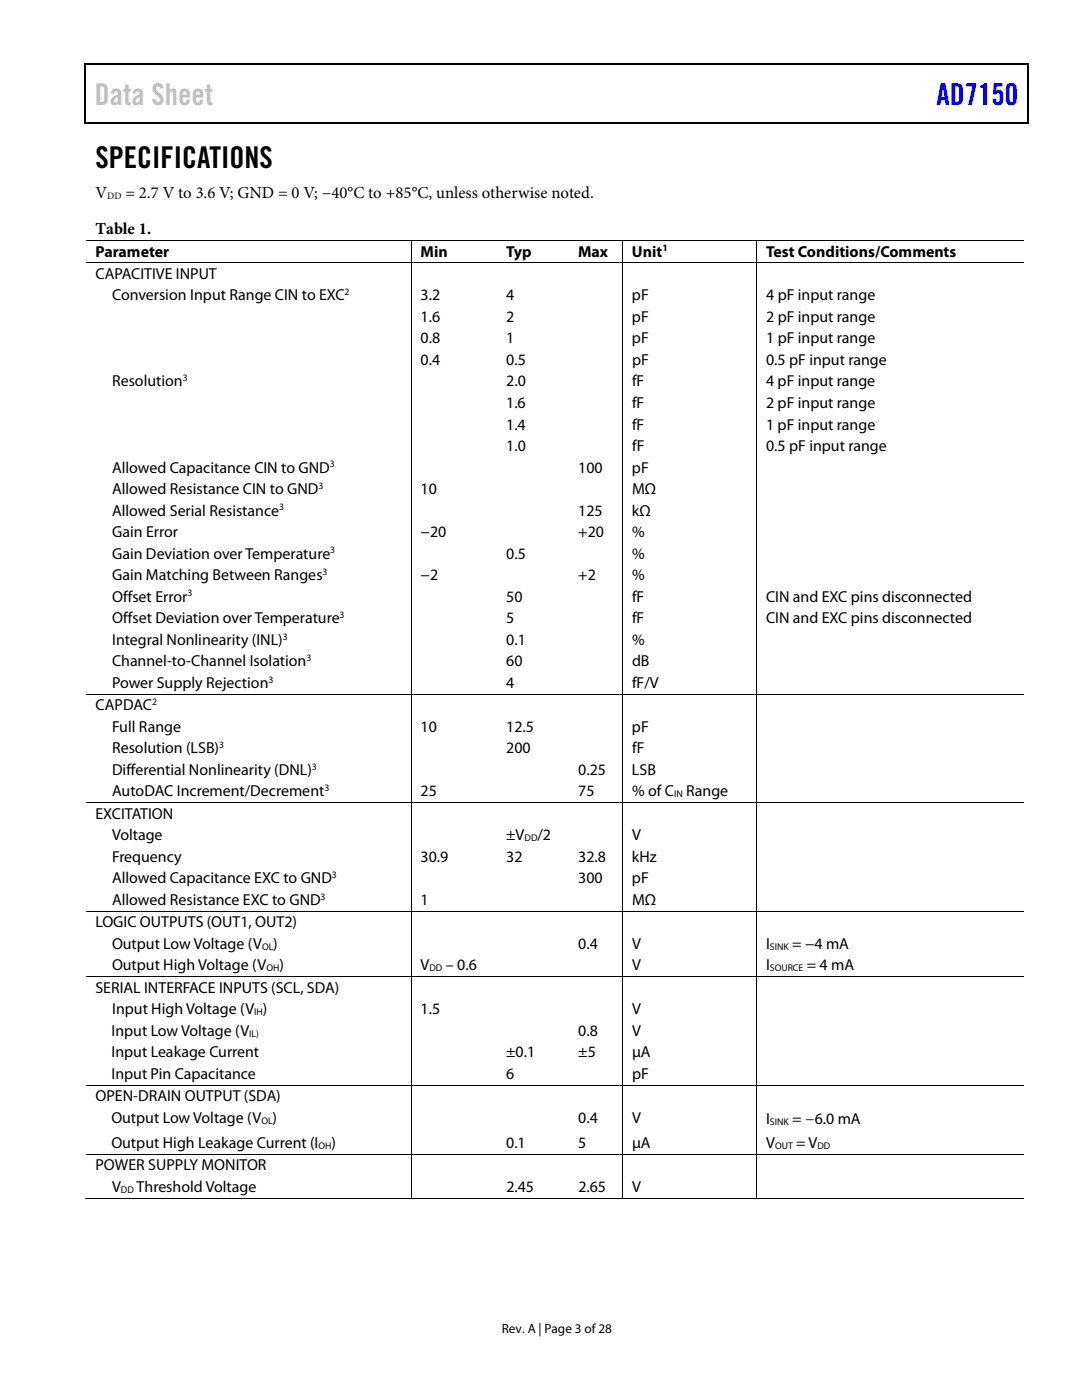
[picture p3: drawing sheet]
<svg xmlns="http://www.w3.org/2000/svg" width="216mm" height="279mm" viewBox="0 0 216 279" stroke-linecap="round" stroke-linejoin="round" font-family="sans-serif">
<defs><g id="words">
<text font-size="6" fill="#c0c0c0" x="18.9" y="21">Data Sheet</text>
<text font-size="6" fill="#00f" x="186.9" y="21">AD7150</text>
<text font-size="6" x="19" y="33.6">SPECIFICATIONS</text>
<g font-size="3.3">
<text x="19" y="39.5">V</text>
<text x="25" y="39.5">= 2.7 V to 3.6 V; GND = 0 V; −40°C to +85°C, unless otherwise noted.</text>
<text x="19" y="46.6">Table 1.</text>
</g>
<g font-size="3.2">
<text x="19" y="51.2">Parameter</text>
<text x="83.9" y="51.2">Min</text>
<text x="101" y="51.2">Typ</text>
<text x="115.4" y="51.2">Max</text>
<text x="126.1" y="51.2">Unit</text>
<text x="152.9" y="51.2">Test Conditions/Comments</text>
<text x="19" y="55.6">CAPACITIVE INPUT</text>
<text x="22.4" y="59.9">Conversion Input Range CIN to EXC</text>
<text x="83.9" y="59.9">3.2</text>
<text x="101" y="59.9">4</text>
<text x="126.1" y="59.9">pF</text>
<text x="152.9" y="59.9">4 pF input range</text>
<text x="83.9" y="64.2">1.6</text>
<text x="101" y="64.2">2</text>
<text x="126.1" y="64.2">pF</text>
<text x="152.9" y="64.2">2 pF input range</text>
<text x="83.9" y="68.5">0.8</text>
<text x="101" y="68.5">1</text>
<text x="126.1" y="68.5">pF</text>
<text x="152.9" y="68.5">1 pF input range</text>
<text x="22.4" y="77.1">Resolution</text>
<text x="83.9" y="72.8">0.4</text>
<text x="101" y="72.8">0.5</text>
<text x="101" y="77.1">2.0</text>
<text x="126.1" y="72.8">pF</text>
<text x="126.1" y="77.1">fF</text>
<text x="152.9" y="77.1">4 pF input range</text>
<text x="152.9" y="72.8">0.5 pF input range</text>
<text x="101" y="81.4">1.6</text>
<text x="126.1" y="81.4">fF</text>
<text x="152.9" y="81.4">2 pF input range</text>
<text x="101" y="85.7">1.4</text>
<text x="126.1" y="85.7">fF</text>
<text x="152.9" y="85.7">1 pF input range</text>
<text x="22.4" y="94.3">Allowed Capacitance CIN to GND</text>
<text x="101" y="90">1.0</text>
<text x="115.4" y="94.3">100</text>
<text x="126.1" y="94.3">pF</text>
<text x="126.1" y="90">fF</text>
<text x="152.9" y="90">0.5 pF input range</text>
<text x="22.4" y="98.6">Allowed Resistance CIN to GND</text>
<text x="83.9" y="98.6">10</text>
<text x="126.1" y="98.6">MΩ</text>
<text x="22.4" y="102.9">Allowed Serial Resistance</text>
<text x="22.4" y="107.2">Gain Error</text>
<text x="83.9" y="107.2">−20</text>
<text x="115.4" y="102.9">125</text>
<text x="115.4" y="107.2">+20</text>
<text x="126.1" y="102.9">kΩ</text>
<text x="126.1" y="107.2">%</text>
<text x="22.4" y="111.5">Gain Deviation over Temperature</text>
<text x="101" y="111.5">0.5</text>
<text x="126.1" y="111.5">%</text>
<text x="22.4" y="115.8">Gain Matching Between Ranges</text>
<text x="83.9" y="115.8">−2</text>
<text x="115.4" y="115.8">+2</text>
<text x="126.1" y="115.8">%</text>
<text x="22.4" y="120.1">Offset Error</text>
<text x="22.4" y="124.4">Offset Deviation over Temperature</text>
<text x="101" y="124.4">5</text>
<text x="101" y="120.1">50</text>
<text x="126.1" y="124.4">fF</text>
<text x="126.1" y="120.1">fF</text>
<text x="152.9" y="124.4">CIN and EXC pins disconnected</text>
<text x="152.9" y="120.1">CIN and EXC pins disconnected</text>
<text x="22.4" y="128.7">Integral Nonlinearity (INL)</text>
<text x="101" y="128.7">0.1</text>
<text x="126.1" y="128.7">%</text>
<text x="22.4" y="133">Channel-to-Channel Isolation</text>
<text x="22.4" y="137.3">Power Supply Rejection</text>
<text x="101" y="133">60</text>
<text x="101" y="137.3">4</text>
<text x="126.1" y="137.3">fF/V</text>
<text x="126.1" y="133">dB</text>
<text x="19" y="141.8">CAPDAC</text>
<text x="22.4" y="146">Full Range</text>
<text x="83.9" y="146">10</text>
<text x="101" y="146">12.5</text>
<text x="126.1" y="146">pF</text>
<text x="22.4" y="150.3">Resolution (LSB)</text>
<text x="22.4" y="154.6">Differential Nonlinearity (DNL)</text>
<text x="101" y="150.3">200</text>
<text x="115.4" y="154.6">0.25</text>
<text x="126.1" y="154.6">LSB</text>
<text x="126.1" y="150.3">fF</text>
<text x="22.4" y="158.9">AutoDAC Increment/Decrement</text>
<text x="83.9" y="158.9">25</text>
<text x="115.4" y="158.9">75</text>
<text x="126.1" y="158.9">% of C</text>
<text x="136.9" y="158.9">Range</text>
<text x="19" y="163.4">EXCITATION</text>
<text x="22.4" y="167.7">Voltage</text>
<text x="101" y="167.7">±V</text>
<text x="107.3" y="167.7">/2</text>
<text x="126.1" y="167.7">V</text>
<text x="22.4" y="172">Frequency</text>
<text x="83.9" y="172">30.9</text>
<text x="101" y="172">32</text>
<text x="115.4" y="172">32.8</text>
<text x="126.1" y="172">kHz</text>
<text x="22.4" y="176.3">Allowed Capacitance EXC to GND</text>
<text x="115.4" y="176.3">300</text>
<text x="126.1" y="176.3">pF</text>
<text x="19" y="185.1">LOGIC OUTPUTS (OUT1, OUT2)</text>
<text x="22.4" y="180.6">Allowed Resistance EXC to GND</text>
<text x="83.9" y="180.6">1</text>
<text x="126.1" y="180.6">MΩ</text>
<text x="22.4" y="189.4">Output Low Voltage (V</text>
<text x="54.5" y="189.4">)</text>
<text x="115.4" y="189.4">0.4</text>
<text x="126.1" y="189.4">V</text>
<text x="152.9" y="189.4">I</text>
<text x="158.1" y="189.4">= −4 mA</text>
<text x="22.4" y="193.7">Output High Voltage (V</text>
<text x="55.8" y="193.7">)</text>
<text x="83.9" y="193.7">V</text>
<text x="89" y="193.7">– 0.6</text>
<text x="126.1" y="193.7">V</text>
<text x="152.9" y="193.7">I</text>
<text x="161" y="193.7">= 4 mA</text>
<text x="19" y="198.1">SERIAL INTERFACE INPUTS (SCL, SDA)</text>
<text x="22.4" y="202.4">Input High Voltage (V )</text>
<text x="83.9" y="202.4">1.5</text>
<text x="126.1" y="202.4">V</text>
<text x="22.2" y="206.7">Input Low Voltage (V</text>
<text x="115.4" y="206.7">0.8</text>
<text x="126.1" y="206.7">V</text>
<text x="22.2" y="211">Input Leakage Current</text>
<text x="22.2" y="215.3">Input Pin Capacitance</text>
<text x="101" y="211">±0.1</text>
<text x="101" y="215.3">6</text>
<text x="115.4" y="211">±5</text>
<text x="126.1" y="215.3">pF</text>
<text x="126.1" y="211">μA</text>
<text x="19" y="219.8">OPEN-DRAIN OUTPUT (SDA)</text>
<text x="22.2" y="224.1">Output Low Voltage (V</text>
<text x="54.4" y="224.1">)</text>
<text x="115.4" y="224.1">0.4</text>
<text x="126.1" y="224.1">V</text>
<text x="152.9" y="224.4">I</text>
<text x="158.1" y="224.4">= −6.0 mA</text>
<text x="19" y="233.6">POWER SUPPLY MONITOR</text>
<text x="22.2" y="229.1">Output High Leakage Current (I</text>
<text x="66.1" y="229.1">)</text>
<text x="101" y="229.1">0.1</text>
<text x="115.4" y="229.1">5</text>
<text x="126.1" y="229.1">μA</text>
<text x="152.9" y="229.1">V</text>
<text x="158.9" y="229.1">= V</text>
<text x="22.4" y="237.8">V</text>
<text x="27.3" y="237.8">Threshold Voltage</text>
<text x="101" y="237.8">2.45</text>
<text x="115.4" y="237.8">2.65</text>
<text x="126.1" y="237.8">V</text>
</g>
<text font-size="2.6" x="100.1" y="266">Rev. A | Page 3 of 28</text>
<g font-size="1.9">
<text x="21.4" y="39.7">DD</text>
<text x="132.2" y="50.1">1</text>
<text x="68.8" y="58.9">2</text>
<text x="36.5" y="76.1">3</text>
<text x="65.8" y="93.3">3</text>
<text x="55.7" y="101.9">3</text>
<text x="63.5" y="97.6">3</text>
<text x="65.9" y="110.4">3</text>
<text x="37.4" y="119">3</text>
<text x="64.4" y="114.7">3</text>
<text x="67.8" y="123.3">3</text>
<text x="56.4" y="127.6">3</text>
<text x="61.2" y="131.9">3</text>
<text x="53.6" y="136.2">3</text>
<text x="30.4" y="140.7">2</text>
<text x="43.7" y="149.3">3</text>
<text x="62.3" y="153.6">3</text>
<text x="64.7" y="157.9">3</text>
<text x="134.5" y="159.1">IN</text>
<text x="104.7" y="167.9">DD</text>
<text x="64" y="179.5">3</text>
<text x="66.2" y="175.2">3</text>
<text x="52.3" y="189.5">OL</text>
<text x="153.6" y="189.5">SINK</text>
<text x="53.1" y="193.8">OH</text>
<text x="85.7" y="193.8">DD</text>
<text x="153.6" y="193.8">SOURCE</text>
<text x="50.7" y="202.6">IH</text>
<text x="49.7" y="206.9">IL)</text>
<text x="52.2" y="224.3">OL</text>
<text x="153.6" y="224.6">SINK</text>
<text x="63.5" y="229.3">OH</text>
<text x="154.6" y="229.3">OUT</text>
<text x="163.1" y="229.3">DD</text>
<text x="24.1" y="238">DD</text>
</g>
</g></defs>
<path d="M16.9 12.7h.2v1h-.2zM205.1 12.7h.2v1h-.2zM205.1 12.7h.2v.3h-.2zM82.3 24.4h.2v.3h-.2zM205.1 24.4h.2v.3h-.2z" fill="#000"/>
<path d="M16.9 12.8h188.2M17 13.7v11M205.2 13.7v11M205.1 24.5h-188.2" fill="none" stroke="#000" stroke-width=".25"/>
<g fill="none" stroke="#000" stroke-width=".2">
<path d="M17.1 47.9h187.1M17.1 52.5h187.1M82 48v4.4M82 52.5v86M124.2 48v4.4M124.2 52.5v86M151 48v4.4M151 52.5v86M17.1 138.6h187.1M82 138.6v21.5M124.2 138.6v21.5M151 138.6v21.5"/>
<path d="M17.1 160.2h187.1M82 160.3v21.5M124.2 160.3v21.5M151 160.3v21.5M17.1 181.9h187.1M17.1 194.9h187.1M82 181.9v13M82 195v21.5M124.2 181.9v13M124.2 195v21.5M151 181.9v13M151 195v21.5"/>
<path d="M17.1 216.6h187.1M82 216.7v13.6M124.2 216.7v13.6M151 216.7v13.6M16.9 239.1h65M17.1 230.4h187.1M82 230.4v8.8M82.1 239.1h42M124.2 230.4v8.8M124.3 239.1h26.6M151 230.4v8.8M151.1 239.1h53.1"/>
</g>
<use href="#words"/>
</svg>
